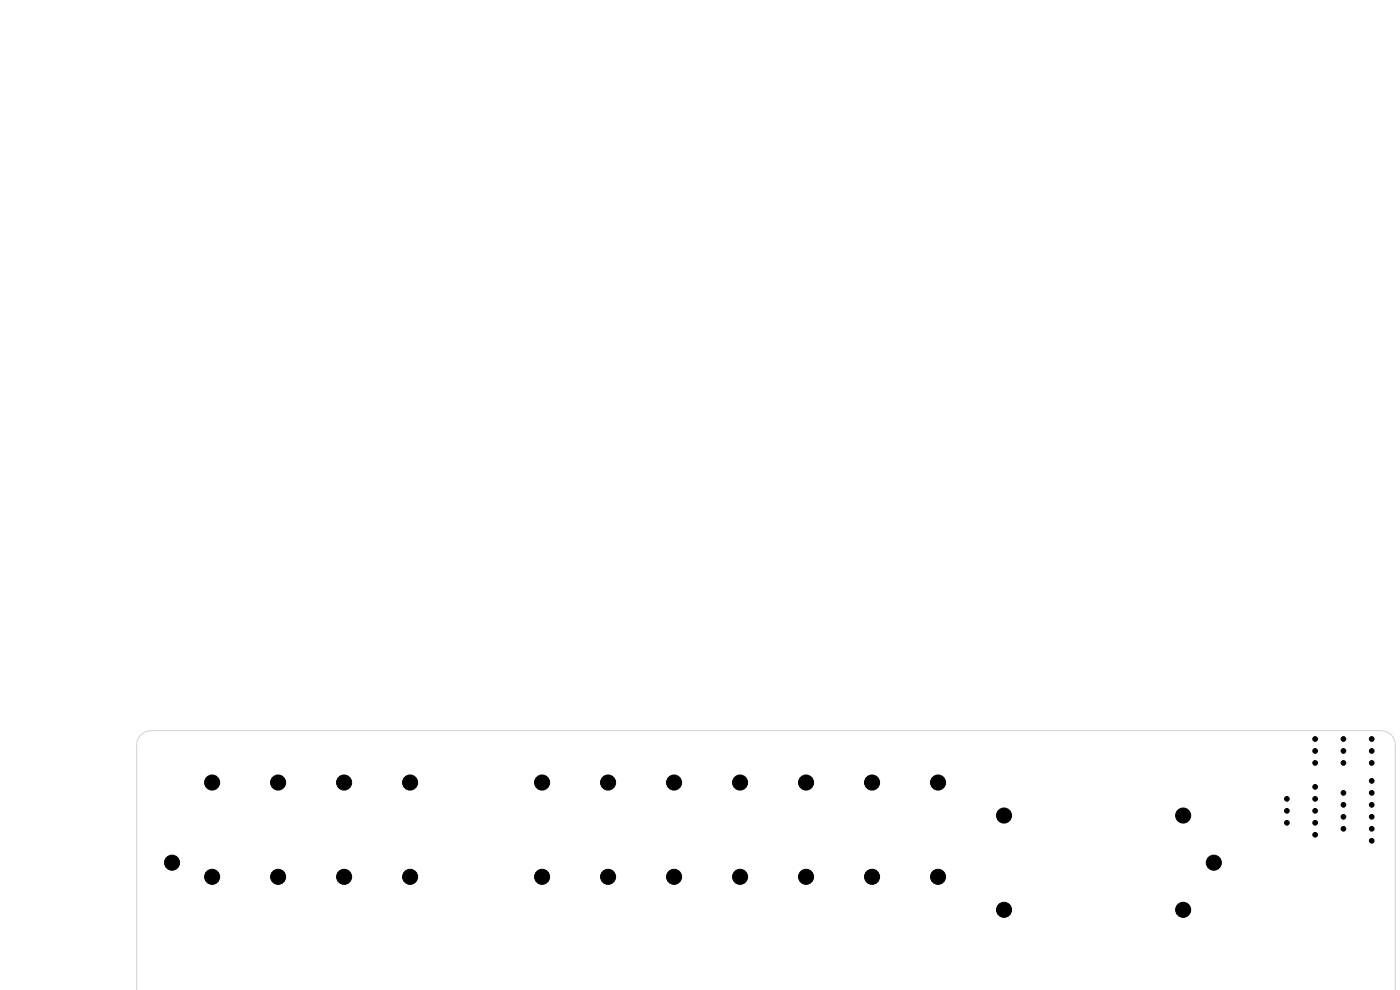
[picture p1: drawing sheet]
<svg xmlns="http://www.w3.org/2000/svg" width="297mm" height="210mm" viewBox="0 0 297 210" stroke-linecap="round" stroke-linejoin="round" font-family="sans-serif">
<path d="M29 210.1v-52.1a3 3 0 0 1 3-3h261a3 3 0 0 1 3 3v52.1" fill="none" stroke="#d0d2cd" stroke-width=".21"/>
<g fill="#000" stroke="#000" stroke-width=".21">
<circle cx="279" cy="156.8" r=".5"/>
<circle cx="279" cy="159.3" r=".5"/>
<circle cx="285" cy="156.8" r=".5"/>
<circle cx="285" cy="159.3" r=".5"/>
<circle cx="291" cy="156.8" r=".5"/>
<circle cx="291" cy="159.3" r=".5"/>
<circle cx="45" cy="166" r="1.6"/>
<circle cx="59" cy="166" r="1.6"/>
<circle cx="73" cy="166" r="1.6"/>
<circle cx="87" cy="166" r="1.6"/>
<circle cx="115" cy="166" r="1.6"/>
<circle cx="129" cy="166" r="1.6"/>
<circle cx="143" cy="166" r="1.6"/>
<circle cx="157" cy="166" r="1.6"/>
<circle cx="171" cy="166" r="1.6"/>
<circle cx="185" cy="166" r="1.6"/>
<circle cx="199" cy="166" r="1.6"/>
<circle cx="213" cy="173" r="1.6"/>
<circle cx="251" cy="173" r="1.6"/>
<circle cx="273" cy="169.5" r=".5"/>
<circle cx="273" cy="172" r=".5"/>
<circle cx="273" cy="174.5" r=".5"/>
<circle cx="279" cy="169.5" r=".5"/>
<circle cx="279" cy="177.1" r=".5"/>
<circle cx="279" cy="172" r=".5"/>
<circle cx="279" cy="174.5" r=".5"/>
<circle cx="279" cy="161.8" r=".5"/>
<circle cx="279" cy="166.9" r=".5"/>
<circle cx="285" cy="173.3" r=".5"/>
<circle cx="285" cy="175.8" r=".5"/>
<circle cx="285" cy="170.7" r=".5"/>
<circle cx="285" cy="161.8" r=".5"/>
<circle cx="285" cy="168.2" r=".5"/>
<circle cx="291" cy="178.4" r=".5"/>
<circle cx="291" cy="175.8" r=".5"/>
<circle cx="291" cy="170.7" r=".5"/>
<circle cx="291" cy="173.3" r=".5"/>
<circle cx="291" cy="165.7" r=".5"/>
<circle cx="291" cy="161.8" r=".5"/>
<circle cx="291" cy="168.2" r=".5"/>
<circle cx="36.5" cy="183" r="1.6"/>
<circle cx="45" cy="186" r="1.6"/>
<circle cx="59" cy="186" r="1.6"/>
<circle cx="73" cy="186" r="1.6"/>
<circle cx="87" cy="186" r="1.6"/>
<circle cx="115" cy="186" r="1.6"/>
<circle cx="129" cy="186" r="1.6"/>
<circle cx="143" cy="186" r="1.6"/>
<circle cx="157" cy="186" r="1.6"/>
<circle cx="171" cy="186" r="1.6"/>
<circle cx="185" cy="186" r="1.6"/>
<circle cx="199" cy="186" r="1.6"/>
<circle cx="213" cy="193" r="1.6"/>
<circle cx="251" cy="193" r="1.6"/>
<circle cx="257.5" cy="183" r="1.6"/>
</g>
</svg>
